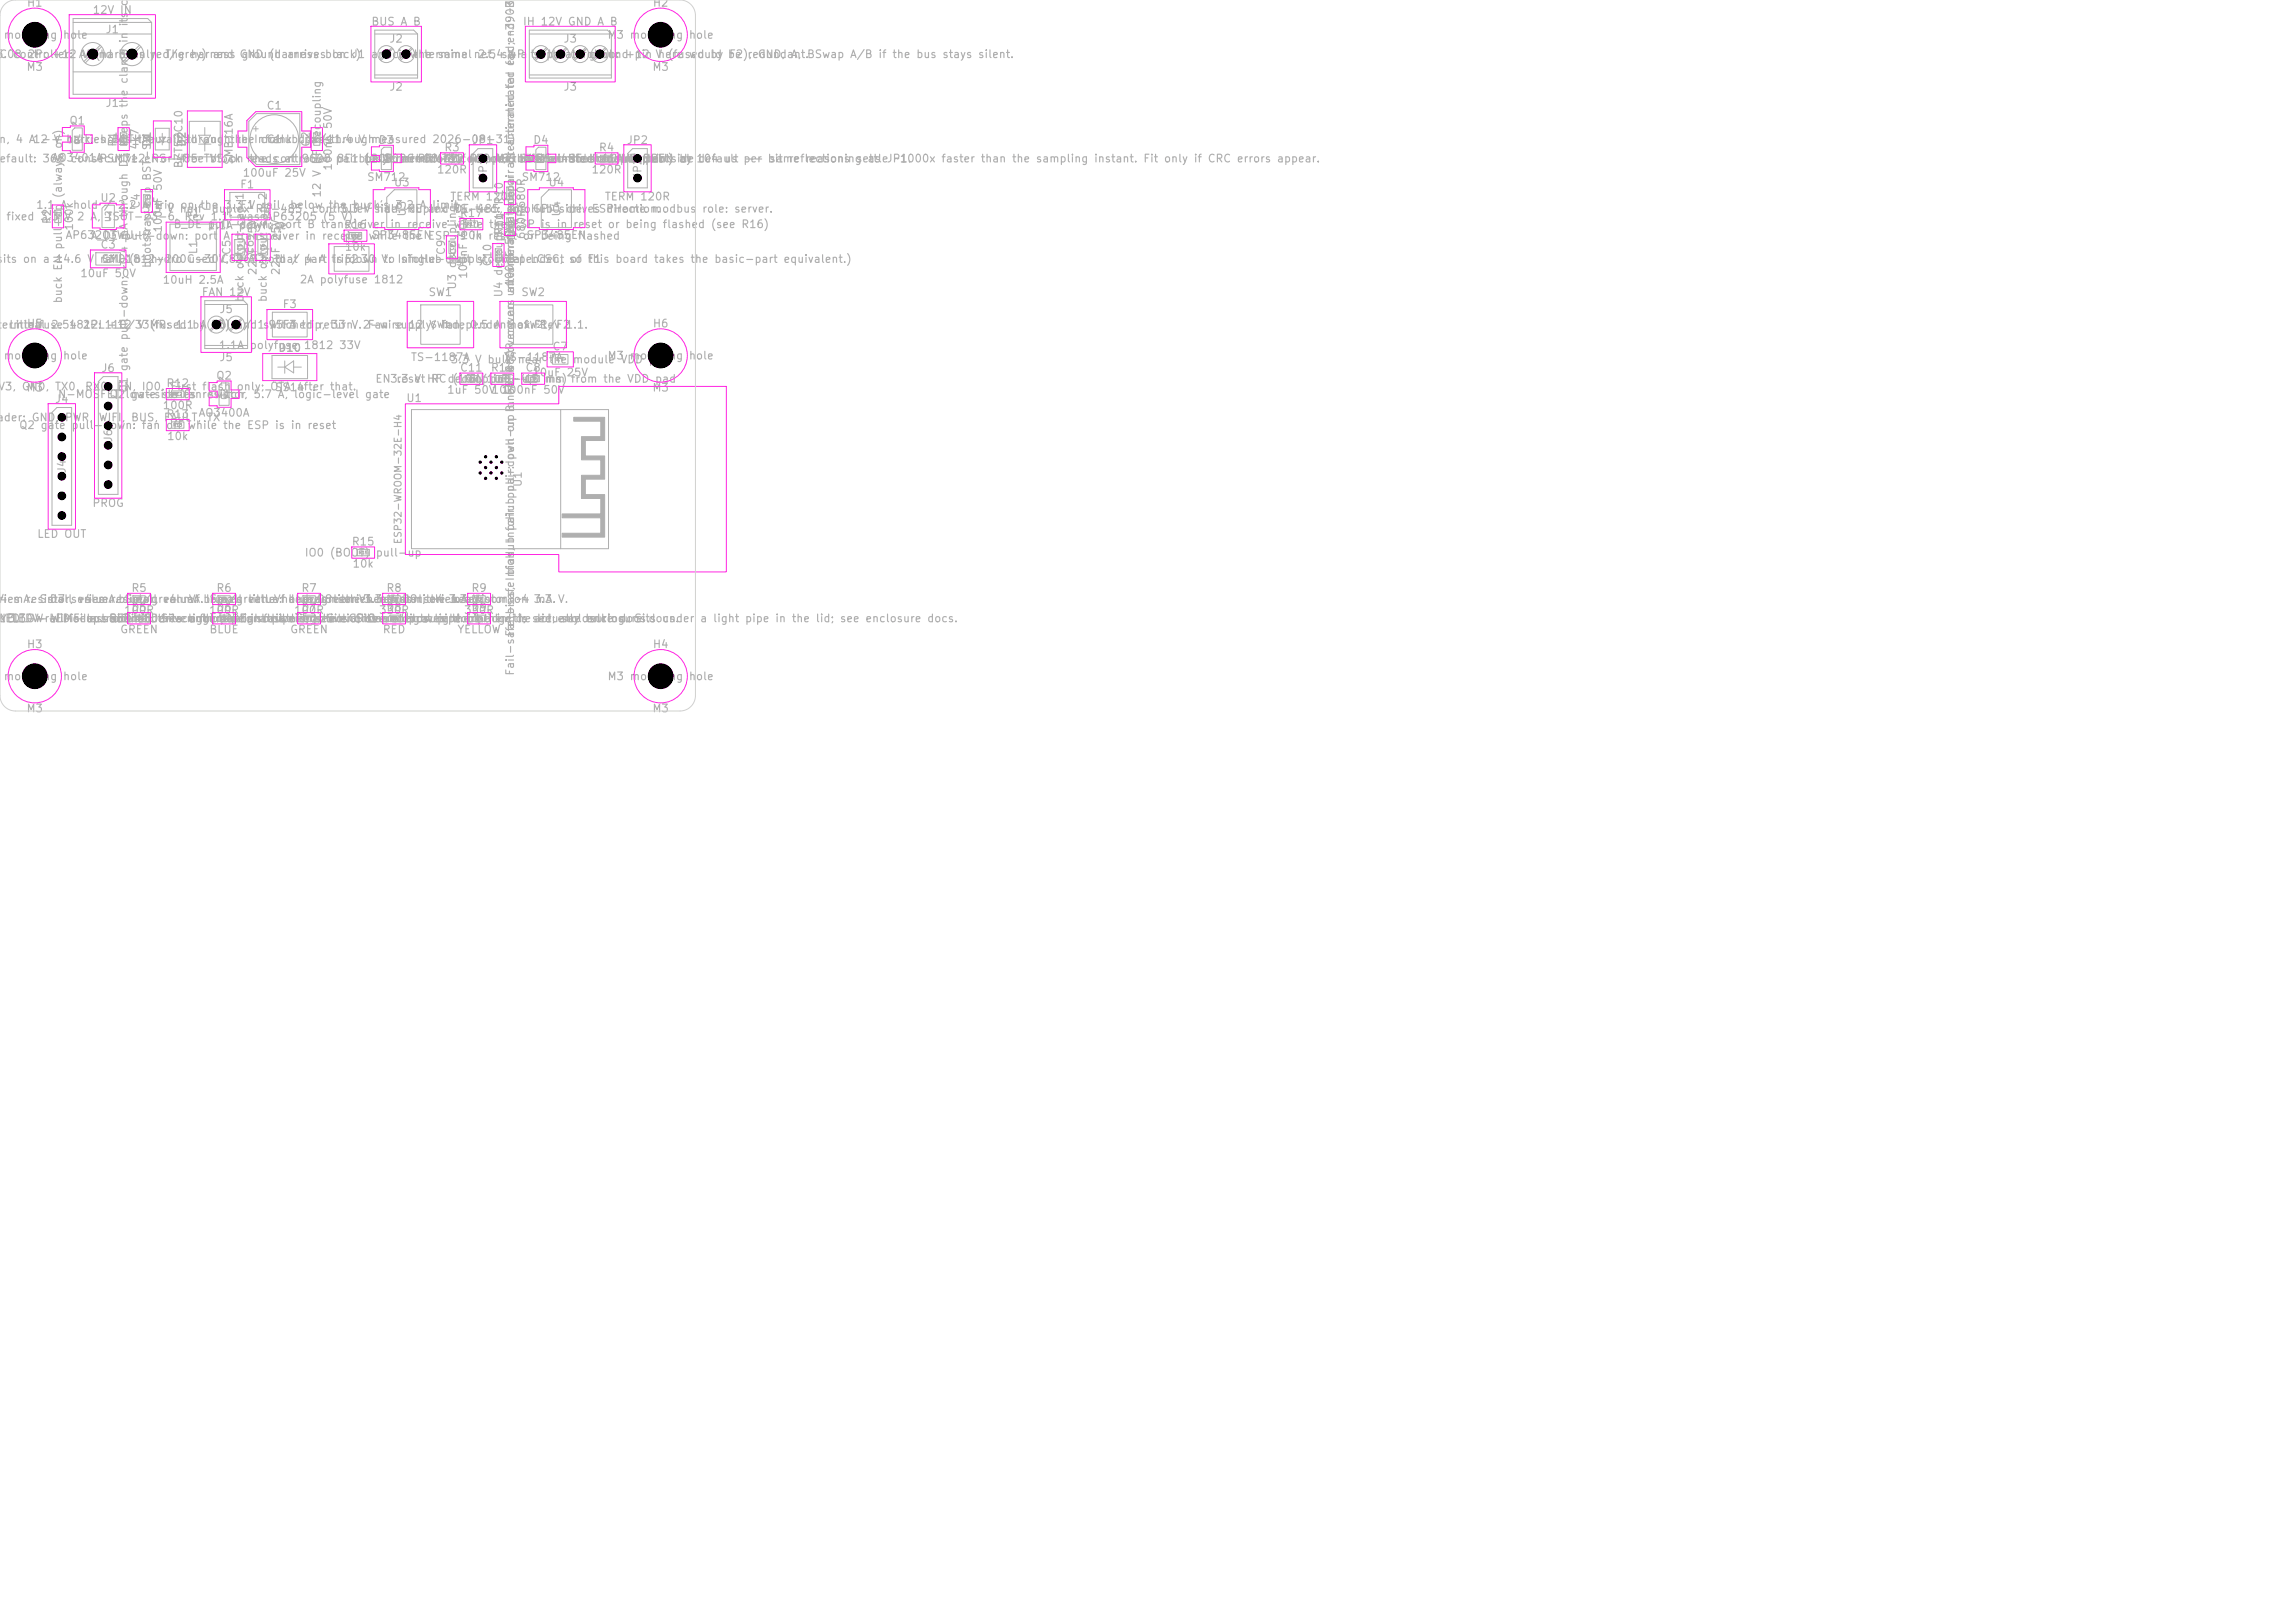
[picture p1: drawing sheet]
<svg xmlns="http://www.w3.org/2000/svg" width="297mm" height="210mm" viewBox="0 0 297 210" stroke-linecap="round" stroke-linejoin="round" font-family="sans-serif">
<defs><g id="words">
<g font-size="1" fill="#afafaf">
<text x="66.8" y="-.6" transform="rotate(-90 66.8 -.6)">i</text>
<text x=".4" y="5.3">mounting hole</text>
<text x="3.4" y="1.1">H1</text>
<text x="11.9" y="2">12V IN</text>
<text x="13.6" y="4.6">J1</text>
<text x="48" y="3.5">BUS A B</text>
<text x="50.3" y="5.8">J2</text>
<text x="66.8" y="4.7" transform="rotate(-90 66.8 4.7)">~390R</text>
<text x="67.6" y="3.5">IH 12V GND A B</text>
<text x="72.9" y="5.8">J3</text>
<text x="78.5" y="5.3">M3 mounting hole</text>
<text x="84.4" y="1.1">H2</text>
<text x="-.6" y="7.8">5.08 2P: +12A</text>
<text x="-.2" y="7.8">C controller:</text>
<text x="3.4" y="9.4">M3</text>
<text x="10.6" y="7.8">Vand B only. The harness GND (harness</text>
<text x="12.2" y="7.8">(harness red/grey) and</text>
<text x="31.2" y="7.8">ground arrivesblack)</text>
<text x="42.9" y="7.8">on J1 and is the same</text>
<text x="49.7" y="7.8">Screw</text>
<text x="50.3" y="12">J2</text>
<text x="54.8" y="7.8">terminalnet, so a</text>
<text x="61.7" y="7.8">2.54 4P</text>
<text x="68.5" y="7.8">to the InfoHub: +12</text>
<text x="68.9" y="7.8">separate ground pin V (fused by be redundant.BSwap A/B if the bus stays silent.</text>
<text x="72.9" y="12">J3</text>
<text x="84.4" y="9.4">M3</text>
<text x="85.1" y="7.8">here would</text>
<text x="94.3" y="7.8">F2), GND, A,</text>
<text x="8.9" y="16.4">Q1</text>
<text x="13.6" y="14.1">J1</text>
<text x="34.4" y="14.4">C1</text>
<text x="-.2" y="18.8">n, 4 A -- bulk: holds the</text>
<text x="-.2" y="21.3">efault: 368 consecutive</text>
<text x="4.2" y="18.8">12 V carries BOTH our</text>
<text x="6.6" y="21.2">AO3401A</text>
<text x="12.8" y="21.3">PSM712error-freeTVS</text>
<text x="15.3" y="19.1" transform="rotate(-90 15.3 19.1)">R1</text>
<text x="18.2" y="19.5" transform="rotate(-90 18.2 19.5)">4k7</text>
<text x="19.5" y="21.3">RS-485</text>
<text x="19.8" y="19.1" transform="rotate(-90 19.8 19.1)">D1</text>
<text x="20.8" y="18.8">rail throughthe</text>
<text x="22.2" y="18.8">load and</text>
<text x="23.9" y="21.9" transform="rotate(-90 23.9 21.9)">BZT52C10</text>
<text x="24.3" y="19.1" transform="rotate(-90 24.3 19.1)">D2</text>
<text x="27.1" y="21.3">block</text>
<text x="29.6" y="21.3">on reads at</text>
<text x="30.4" y="21.4" transform="rotate(-90 30.4 21.4)">SMBJ16A</text>
<text x="30.5" y="18.8">theInfoHubdip (11.4 V measured 2026-08-31)</text>
<text x="31.3" y="23.1">100uF 25V</text>
<text x="32.2" y="21.3">the controller</text>
<text x="33.6" y="18.8">crank</text>
<text x="34.4" y="18.8">C1</text>
<text x="38.9" y="21.3">9600 pairbus</text>
<text x="39.3" y="18.8">passthrough D3</text>
<text x="40.3" y="19.1" transform="rotate(-90 40.3 19.1)">C2</text>
<text x="43.2" y="22.2" transform="rotate(-90 43.2 22.2)">100nF 50V</text>
<text x="43.5" y="21.3">8E1 120R termination with</text>
<text x="47" y="21.3">(asymmetric -7/+12</text>
<text x="47.1" y="21.3">on</text>
<text x="47.4" y="23.7">SM712</text>
<text x="49.6" y="21.3">2026-08-31</text>
<text x="49.7" y="21.3">termination, controller bus</text>
<text x="53.9" y="21.3">PSM712 RS-485unterminatedInfoHub</text>
<text x="56.5" y="22.7">120R</text>
<text x="57.4" y="19.8">R3</text>
<text x="60.9" y="21.3">jumper, InfoHub the standardpair</text>
<text x="61" y="18.9">JP1</text>
<text x="63.3" y="23.2" transform="rotate(-90 63.3 23.2)">JP1</text>
<text x="64.1" y="21.3">V,</text>
<text x="64.3" y="21.3">anthe RS-485</text>
<text x="66.8" y="20.3" transform="rotate(-90 66.8 20.3)">terminated far far</text>
<text x="67.4" y="23.7">SM712</text>
<text x="67.5" y="21.3">side</text>
<text x="67.5" y="21.3">TVS termination, InfoHub side</text>
<text x="68.9" y="18.9">D4</text>
<text x="70.8" y="21.3">on</text>
<text x="73.7" y="21.3">side.adapter,part) by</text>
<text x="76.5" y="22.7">120R</text>
<text x="77.4" y="19.8">R4</text>
<text x="77.9" y="21.3">LEAVE OPEN at</text>
<text x="81" y="18.9">JP2</text>
<text x="83.3" y="23.2" transform="rotate(-90 83.3 23.2)">JP2</text>
<text x="84.3" y="21.3">and</text>
<text x="90" y="21.3">104 us</text>
<text x="90.2" y="21.3">default per</text>
<text x="96.2" y="21.3">-- bit reflections settleJP1.</text>
<text x="99.5" y="21.3">same reasoning as</text>
<text x="115.6" y="21.3">~1000x faster than the sampling instant. Fit only if CRC errors appear.</text>
<text x=".7" y="28.8">fixed 3.3</text>
<text x="4.6" y="27.3">1.1 A hold</text>
<text x="6.8" y="29.1" transform="rotate(-90 6.8 29.1)">R2</text>
<text x="8.3" y="28.8">V 2 A,</text>
<text x="9.7" y="29.9" transform="rotate(-90 9.7 29.9)">100k</text>
<text x="12.9" y="26.4">U2</text>
<text x="13.4" y="27.3">/</text>
<text x="13.7" y="28.8">TSOT-23-6. Rev 1.1: was AP63205 (5 V).</text>
<text x="15.2" y="27.3">2.2</text>
<text x="18.3" y="27.3">A</text>
<text x="18.3" y="27.1" transform="rotate(-90 18.3 27.1)">C4</text>
<text x="18.4" y="27.8">3.3 V half-duplex RS-485, controller</text>
<text x="19.9" y="27.3">trip on the 3.3 V rail, below the buck's 3.2</text>
<text x="22.4" y="29.8">B_DE 1.1A polyfuse</text>
<text x="24" y="28.2">L1</text>
<text x="26.8" y="29.8">pull-down: port B transceiver in receive while the ESP is in reset or being flashed (see R16)</text>
<text x="31" y="24.6">F1</text>
<text x="31" y="27.3">F1</text>
<text x="41.8" y="25.6" transform="rotate(-90 41.8 25.6)">12 V HF decoupling</text>
<text x="43.9" y="27.8">3.3 V</text>
<text x="44.4" y="29.8">R16</text>
<text x="48.3" y="27.8">side. RE and RS-485,</text>
<text x="48.6" y="27.8">half-duplex</text>
<text x="50.9" y="24.4">U3</text>
<text x="52.8" y="28.1" transform="rotate(-90 52.8 28.1)">U3</text>
<text x="54.2" y="27.3">A</text>
<text x="55.8" y="27.3">limit</text>
<text x="58.2" y="26.2">TERM 120R</text>
<text x="58.7" y="27.8">DE tied:</text>
<text x="59.4" y="28.3">R17</text>
<text x="65.3" y="26.6" transform="rotate(-90 65.3 26.6)">R10</text>
<text x="65.4" y="27.8">one</text>
<text x="65.7" y="27.8">InfoHub</text>
<text x="66.8" y="24.2" transform="rotate(-90 66.8 24.2)">or</text>
<text x="68.9" y="27.8">GPIOside.</text>
<text x="70.9" y="24.4">U4</text>
<text x="72.8" y="28.1" transform="rotate(-90 72.8 28.1)">U4</text>
<text x="73.2" y="27.8">drives direction.</text>
<text x="76.5" y="27.8">ESPHome modbus</text>
<text x="78.2" y="26.2">TERM 120R</text>
<text x="90.8" y="27.8">role: server.</text>
<text x="-.6" y="34.3">sits on a 14.6 V rail.</text>
<text x="8.4" y="31.2">AP63203WU-7</text>
<text x="11.7" y="31.3">A_DE pull-down: port</text>
<text x="12.9" y="32.4">C3</text>
<text x="13.1" y="34.3">SMD1812-200C-30V, 2 A hold / part</text>
<text x="16.6" y="34.3">(b-hydro used</text>
<text x="19.8" y="34.8" transform="rotate(-90 19.8 34.8)">bootstrap cap BST-SW</text>
<text x="21.2" y="30.2" transform="rotate(-90 21.2 30.2)">100nF 50V</text>
<text x="25.8" y="33" transform="rotate(-90 25.8 33)">L1</text>
<text x="28.5" y="34.3">C89632; that</text>
<text x="28.8" y="31.3">A</text>
<text x="30.1" y="33.1" transform="rotate(-90 30.1 33.1)">C5</text>
<text x="30.4" y="31.3">transceiver in receive while the ESP is in reset or being flashed</text>
<text x="33.1" y="33.1" transform="rotate(-90 33.1 33.1)">C6</text>
<text x="33.4" y="35.7" transform="rotate(-90 33.4 35.7)">22uF 25V</text>
<text x="36.4" y="35.7" transform="rotate(-90 36.4 35.7)">22uF 25V</text>
<text x="39.4" y="34.3">4 A</text>
<text x="42.8" y="34.3">trip,</text>
<text x="43" y="34.3">isF230</text>
<text x="44.5" y="31.6">F2</text>
<text x="44.5" y="32.7">10k</text>
<text x="45" y="34.3">down V:</text>
<text x="48" y="31.2">SP3485EN</text>
<text x="49.5" y="34.3">toInfoHub supply,</text>
<text x="51.8" y="34.3">single-digit stock at LCSC,</text>
<text x="57.8" y="33.1" transform="rotate(-90 57.8 33.1)">C9</text>
<text x="59.5" y="31.2">10k</text>
<text x="63.8" y="34.6" transform="rotate(-90 63.8 34.6)">C10</text>
<text x="63.9" y="34.3">independent so F1</text>
<text x="65.3" y="30.6" transform="rotate(-90 65.3 30.6)">R11</text>
<text x="68" y="31.2">SP3485EN</text>
<text x="68.2" y="31" transform="rotate(-90 68.2 31)">680R680R</text>
<text x="73.7" y="34.3">of this board takes the basic-part equivalent.)</text>
<text x="8.3" y="39.3" transform="rotate(-90 8.3 39.3)">buck EN pull-up (always on)</text>
<text x="10.3" y="36.1">10uF 50V</text>
<text x="21" y="37">10uH 2.5A</text>
<text x="26" y="38.5">FAN 12V</text>
<text x="28.3" y="40.8">J5</text>
<text x="31.8" y="39.2" transform="rotate(-90 31.8 39.2)">buck output cap 1</text>
<text x="34.8" y="39.2" transform="rotate(-90 34.8 39.2)">buck output cap 2</text>
<text x="36.5" y="40.1">F3</text>
<text x="38.7" y="36.9">2A polyfuse 1812</text>
<text x="55.4" y="38.6">SW1</text>
<text x="59.3" y="37.6" transform="rotate(-90 59.3 37.6)">U3 decoupling</text>
<text x="60.7" y="36.2" transform="rotate(-90 60.7 36.2)">100nF 50V</text>
<text x="65.3" y="38.6" transform="rotate(-90 65.3 38.6)">U4 decoupling</text>
<text x="66.7" y="37.2" transform="rotate(-90 66.7 37.2)">100nF 50V</text>
<text x="66.8" y="38.1" transform="rotate(-90 66.8 38.1)">an unterminated</text>
<text x="67.4" y="38.6">SW2</text>
<text x="-.4" y="42.8">terminal 2.54 2P: +12 V (fused</text>
<text x=".4" y="46.8">mounting hole</text>
<text x="1.1" y="42.8">Littelfuse 1812L110/33MR: 1.1by</text>
<text x="3.4" y="42.6">H5</text>
<text x="25.8" y="42.8">A F3)</text>
<text x="27.4" y="42.8">holdand1.95F3 trip, 33 V.2-wire</text>
<text x="28.2" y="45.4">1.1A polyfuse 1812 33V</text>
<text x="28.3" y="47">J5</text>
<text x="31.4" y="42.8">/</text>
<text x="33.9" y="42.8">switched</text>
<text x="35.9" y="45.8">D10</text>
<text x="37.3" y="42.8">A</text>
<text x="41.1" y="42.8">return.</text>
<text x="47.5" y="42.8">Fan supply, fan, 0.5 A</text>
<text x="52.8" y="42.8">12 V independent</text>
<text x="53.1" y="47">TS-1187A</text>
<text x="58.2" y="47.3">3.3 V bulk near the module VDD pad</text>
<text x="65.1" y="47">TS-1187A</text>
<text x="65.5" y="42.8">max.F1/F2</text>
<text x="66.8" y="42.8">of</text>
<text x="69.7" y="42.8">Rev 1.1.</text>
<text x="71.4" y="45.6">C7</text>
<text x="78.5" y="46.8">M3 mounting hole</text>
<text x="84.4" y="42.6">H6</text>
<text x="-.3" y="50.8">V3, GND, TX0, RX0, EN, IO0. First flash only; OTA after that.</text>
<text x="3.4" y="50.9">M3</text>
<text x="7" y="52.4">J4</text>
<text x="7.4" y="51.8">N-MOSFET</text>
<text x="13" y="48.4">J6</text>
<text x="14.1" y="51.8">Q2low-side fanresistor</text>
<text x="16.8" y="50.9" transform="rotate(-90 16.8 50.9)">Q1 gate pull-down; ~0.4 mA through D1 keeps the clamp in its cha</text>
<text x="16.9" y="51.8">gate series</text>
<text x="21" y="53.2">100R</text>
<text x="21.4" y="50.3">R12</text>
<text x="26.8" y="51.8">switch, 5.7 A, logic-level gate</text>
<text x="27.9" y="49.4">Q2</text>
<text x="35.5" y="50.9">SS14</text>
<text x="48.5" y="49.8">EN3.3 V</text>
<text x="51.2" y="49.8">resetHF</text>
<text x="52.5" y="52.3">U1</text>
<text x="55.7" y="49.8">RCdecoupling,~4.5</text>
<text x="57.8" y="51.2">1uF 50V 100nF 50V</text>
<text x="58.4" y="49.8">(10k/1uF</text>
<text x="59.4" y="48.3">C11</text>
<text x="60.6" y="49.8">EN pull-up</text>
<text x="63.4" y="48.3">R14</text>
<text x="63.5" y="51.2">10k</text>
<text x="66.8" y="52.9" transform="rotate(-90 66.8 52.9)">on680R covers an</text>
<text x="66.8" y="50.4" transform="rotate(-90 66.8 50.4)">A. 680R covers unterminated pairpairaor a terminated end;end; ~390</text>
<text x="67.8" y="49.8">10 mm</text>
<text x="67.9" y="48.3">C8</text>
<text x="68.8" y="48.9">10uF 25V</text>
<text x="70.5" y="49.8">ms) from the VDD pad</text>
<text x="84.4" y="50.9">M3</text>
<text x="-.5" y="54.8">ader: GND, PWR,</text>
<text x="2.4" y="55.8">Q2 gate pull-down: fan off while the ESP is in reset</text>
<text x="12.7" y="54.8">WIFI, BUS, FAULT, TX</text>
<text x="14.8" y="57.3" transform="rotate(-90 14.8 57.3)">J6</text>
<text x="21.4" y="54.3">R13</text>
<text x="21.5" y="57.2">10k</text>
<text x="25.6" y="54.2">AO3400A</text>
<text x="8.8" y="61.3" transform="rotate(-90 8.8 61.3)">J4</text>
<text x="11.9" y="65.8">PROG</text>
<text x="66.8" y="63.7" transform="rotate(-90 66.8 63.7)">pair: pull-upB.</text>
<text x="67.8" y="63.1" transform="rotate(-90 67.8 63.1)">U1</text>
<text x="4.7" y="69.8">LED OUT</text>
<text x="45.4" y="70.8">R15</text>
<text x="66.8" y="70.2" transform="rotate(-90 66.8 70.2)">InfoHubpull-down on</text>
<text x="16.9" y="76.8">R5</text>
<text x="27.9" y="76.8">R6</text>
<text x="38.9" y="76.8">R7</text>
<text x="39.4" y="72.3">IO0 (BOOT) pull-up</text>
<text x="45.5" y="73.7">10k</text>
<text x="49.9" y="76.8">R8</text>
<text x="60.9" y="76.8">R9</text>
<text x="66.8" y="74.6" transform="rotate(-90 66.8 74.6)">bias,</text>
<text x="-.8" y="78.3">~4 mA. Smallseries</text>
<text x="-.7" y="80.8">e</text>
<text x="-.4" y="80.8">N3.3-- LEDis</text>
<text x="-.3" y="78.3">ries resistor, value:resistor, value:</text>
<text x="-.2" y="80.8">LED</text>
<text x="-.1" y="80.8">YELLOWrailModbusRED under</text>
<text x="1.4" y="80.8">LEDV--</text>
<text x="6.4" y="78.3">D7</text>
<text x="6.5" y="80.8">Wi-Fiup. Sits LEDdriven</text>
<text x="9.8" y="80.8">-- transmit:</text>
<text x="10.2" y="78.3">~4 mA.blue/greenmA.blue/green</text>
<text x="11.4" y="80.8">associated. theacontrollerlightthe lid; active.</text>
<text x="14.5" y="80.8">online:</text>
<text x="15.5" y="82.2">GREEN</text>
<text x="16" y="79.7">100R</text>
<text x="16" y="78.3">Small</text>
<text x="16.9" y="79.3">D5</text>
<text x="20.7" y="80.8">Sits underpipeissopipeis</text>
<text x="21.2" y="78.3">~4</text>
<text x="21.2" y="80.8">-- light</text>
<text x="24.4" y="78.3">Vf leaves value:headroomseries leaves</text>
<text x="24.4" y="80.8">a fromaDE,infaultneeds SitsGPIO</text>
<text x="26.1" y="80.8">generatoranswering.</text>
<text x="27" y="79.7">100R</text>
<text x="27" y="78.3">Small littleVf blue/green</text>
<text x="27" y="82.2">BLUE</text>
<text x="27.9" y="79.3">D6</text>
<text x="35.5" y="80.8">it</text>
<text x="37.5" y="82.2">GREEN</text>
<text x="37.5" y="78.3">leaves</text>
<text x="38" y="79.7">100R</text>
<text x="38.9" y="80.8">in see</text>
<text x="38.9" y="79.3">D7</text>
<text x="40.9" y="78.3">D8little 3.3 V. D9little 3.3</text>
<text x="41.1" y="80.8">the enclosure</text>
<text x="42.4" y="80.8">nolid; see a docs.light</text>
<text x="44.4" y="78.3">onVf</text>
<text x="45.7" y="80.8">under enclosure the bridgethesee</text>
<text x="45.9" y="80.8">Sits andlight pipe pipe inlid;</text>
<text x="47.3" y="78.3">headroomseries resistor, on</text>
<text x="48.9" y="78.3">resistor, on</text>
<text x="49" y="79.7">330R</text>
<text x="49.4" y="82.2">RED</text>
<text x="49.5" y="80.8">under a</text>
<text x="49.9" y="79.3">D8</text>
<text x="52.8" y="80.8">proves</text>
<text x="55.8" y="78.3">~4 mA.V.</text>
<text x="58.3" y="78.3">headroom</text>
<text x="58.6" y="80.8">docs.the</text>
<text x="59.1" y="82.2">YELLOW</text>
<text x="60" y="79.7">330R</text>
<text x="60.4" y="80.8">in</text>
<text x="60.9" y="79.3">D9</text>
<text x="66.8" y="78.3">~4 3.3</text>
<text x="66.8" y="82.5" transform="rotate(-90 66.8 82.5)">Fail-safeInfoHub pair:</text>
<text x="66.9" y="80.8">is actually</text>
<text x="69.2" y="78.3">mA.V.</text>
<text x="69.4" y="80.8">lid;enclosure docs.docs.</text>
<text x="72.5" y="80.8">see talking. Sits under</text>
<text x="75.8" y="80.8">enclosure</text>
<text x="90.5" y="80.8">a light pipe in the lid; see enclosure docs.</text>
<text x=".4" y="88.3">mounting hole</text>
<text x="3.4" y="84.1">H3</text>
<text x="66.8" y="87.5" transform="rotate(-90 66.8 87.5)">Fail-safe bias,</text>
<text x="78.5" y="88.3">M3 mounting hole</text>
<text x="84.4" y="84.1">H4</text>
<text x="3.4" y="92.4">M3</text>
<text x="84.4" y="92.4">M3</text>
</g>
<text font-size=".9" fill="#afafaf" x="52.2" y="70.5" transform="rotate(-90 52.2 70.5)">ESP32-WROOM-32E-H4</text>
<g font-size=".8" fill="#afafaf">
<text x="13.1" y="34.1">C3</text>
<text x="55.7" y="42.6">SW1</text>
<text x="67.7" y="42.6">SW2</text>
</g>
<g font-size=".7" fill="#afafaf">
<text x="10.5" y="18.8" transform="rotate(-90 10.5 18.8)">Q1</text>
<text x="50.5" y="21.3" transform="rotate(-90 50.5 21.3)">D3</text>
<text x="70.5" y="21.3" transform="rotate(-90 70.5 21.3)">D4</text>
<text x="14.5" y="28.8" transform="rotate(-90 14.5 28.8)">U2</text>
<text x="29.5" y="51.8" transform="rotate(-90 29.5 51.8)">Q2</text>
</g>
<g font-size=".5" fill="#afafaf">
<text x="31.4" y="32.5" transform="rotate(-90 31.4 32.5)">C5</text>
<text x="34.4" y="32.5" transform="rotate(-90 34.4 32.5)">C6</text>
<text x="72" y="46.9">C7</text>
</g>
<g font-size=".4" fill="#afafaf">
<text x="16.3" y="18.4" transform="rotate(-90 16.3 18.4)">R1</text>
<text x="41.3" y="18.4" transform="rotate(-90 41.3 18.4)">C2</text>
<text x="58.1" y="20.8">R3</text>
<text x="7.8" y="28.4" transform="rotate(-90 7.8 28.4)">R2</text>
<text x="19.3" y="26.4" transform="rotate(-90 19.3 26.4)">C4</text>
<text x="60.4" y="29.3">R17</text>
<text x="66.3" y="29.6" transform="rotate(-90 66.3 29.6)">R11</text>
<text x="66.3" y="25.6" transform="rotate(-90 66.3 25.6)">R10</text>
<text x="45.4" y="30.8">R16</text>
<text x="58.8" y="32.4" transform="rotate(-90 58.8 32.4)">C9</text>
<text x="64.8" y="33.6" transform="rotate(-90 64.8 33.6)">C10</text>
<text x="22.4" y="51.3">R12</text>
<text x="60.4" y="49.3">C11</text>
<text x="64.4" y="49.3">R14</text>
<text x="68.6" y="49.3">C8</text>
<text x="22.4" y="55.3">R13</text>
<text x="46.4" y="71.8">R15</text>
<text x="17.6" y="77.8">R5</text>
<text x="28.6" y="77.8">R6</text>
<text x="39.6" y="77.8">R7</text>
<text x="50.6" y="77.8">R8</text>
<text x="61.6" y="77.8">R9</text>
<text x="17.6" y="80.3">D5</text>
<text x="28.6" y="80.3">D6</text>
<text x="39.6" y="80.3">D7</text>
<text x="50.6" y="80.3">D8</text>
<text x="61.6" y="80.3">D9</text>
</g>
</g></defs>
<path d="M53.3 53h19.3v18h-19.3zM72.6 53h6.1v18h-6.1M74.3 54h4v3h-2.6v2h2.6v3h-2.6v2h2.6v5.5h-5.6v-.5h5v-2h-5v-.5h5v-2h-2.4v-3h2.4v-2h-2.4v-3h2.4v-2h-3.4z" fill="none" stroke="#afafaf" stroke-width=".13"/>
<path d="M74.3 54h4v3h-2.6v2h2.6v3h-2.6v2h2.6v5.5h-5.6v-.5h5v-2h-5v-.5h5v-2h-2.4v-3h2.4v-2h-2.4v-3h2.4v-2h-3.4z" fill="#afafaf"/>
<g fill="none" stroke="#afafaf" stroke-width=".13">
<path d="M9.5 2.4h9.6l.5 .5v9.3h-10.1zM9.5 9.3h10.1M9.5 4.4h10.1M9.5 2.9h10.1M9.7 16.5h.9v3h-1.3v-2.6zM13 5.9l-2.1 2.1M13.1 6l-2.1 2.1M15.6 17.2h.8v1.6h-.8zM18 5.9l-2.1 2.1M18.2 6l-2.1 2.1M20.1 16.6h1.8v2.8h-1.8zM20.4 18.4h1.1"/>
<path d="M20.6 17.8h.8l-.4 .6zM21 17.3v.5M21 18.4v.4M24.5 15.7h4v4.6h-4zM25.7 18.6h1.6M25.7 17.5h1.6l-.8 1.1zM26.5 16.5v1M26.5 18.6v1M32.8 16.7h.6M33.1 16.4v.6M33.2 14.7h5.6v6.6h-5.6l-1-1v-4.6zM40.6 17.2h.8v1.6h-.8z"/>
<path d="M48.5 4.4h5.5M48.5 3.9h5l.5 .5v5.7h-5.5zM48.5 9.7h5.5M49.7 19.1h.9v2.8h-1.3v-2.5zM50.7 6.2l-1.5 1.5M50.8 6.3l-1.5 1.5M53.2 6.2l-1.5 1.5M53.4 6.3l-1.6 1.5M61.2 19.9l.7-.7h1.9v5.1h-2.6zM68.5 4.4h10.6M68.5 3.9h10.1l.5 .5v5.7h-10.6zM68.5 9.7h10.6"/>
<path d="M69.7 19.1h1v2.8h-1.4v-2.5zM70.7 6.2l-1.5 1.5M70.8 6.3l-1.5 1.5M73.2 6.2l-1.5 1.5M73.4 6.3l-1.6 1.5M75.8 6.2l-1.6 1.5M75.9 6.3l-1.5 1.5M78.3 6.2l-1.5 1.5M78.5 6.3l-1.6 1.5M81.9 19.2h1.9v5.1h-2.6v-4.4zM7.1 27.2h.8v1.6h-.8zM12.4 32.7h3.2v1.6h-3.2z"/>
<path d="M13.2 26.9l.4-.3h1.2v2.9h-1.6zM18.6 25.2h.8v1.6h-.8zM22 29h6v6h-6zM26.5 38.9h5l.5 .5v5.7h-5.5zM26.5 39.4h5.5M29.8 24.9h4.5v3.2h-4.5zM30.4 31h1.2v2h-1.2zM33.4 31h1.2v2h-1.2zM43.3 31.9h4.4v3.2h-4.4zM45.2 30.1h1.6v.8h-1.6zM50 25.5l1-.9h3v4.9h-4zM54.4 39.5h5.2v5.1h-5.2z"/>
<path d="M57.7 20.1h1.6v.8h-1.6zM58.1 31.2h.8v1.6h-.8zM60.2 28.6h1.6v.8h-1.6zM64.1 32.2h.8v1.6h-.8zM65.6 24.2h.8v1.6h-.8zM65.6 28.2h.8v1.6h-.8zM66.4 39.5h5.2v5.1h-5.2zM70 25.5l1-.9h3v4.9h-4zM77.7 20.1h1.6v.8h-1.6zM6.7 53.4l.7-.7h1.9v15.3h-2.6zM12.7 49.4l.7-.7h1.9v15.3h-2.6zM22.2 50.6h1.6v.8h-1.6z"/>
<path d="M22.2 54.6h1.6v.8h-1.6zM26.5 44.7h5.5M28.3 49.9l.4-.3h.9v2.8h-1.3zM28.7 41.2l-1.5 1.5M28.8 41.3l-1.5 1.5M31.2 41.2l-1.5 1.5M31.4 41.3l-1.6 1.5M35.2 46h4.6v3h-4.6zM35.3 40.4h4.4v3.2h-4.4zM35.9 47.5h1M36.9 46.7v1.6M36.9 47.5l1.1-.8v1.6z"/>
<path d="M38 47.5h1M60.2 48.6h1.6v.8h-1.6zM64.2 48.6h1.6v.8h-1.6zM68.2 48.6h1.6v.8h-1.6zM71.5 45.9h2v1.2h-2zM17.2 77.1h1.6v.8h-1.6zM17.2 79.9l.3-.3h1.3v.8h-1.6zM28.2 79.9l.3-.3h1.3v.8h-1.6zM28.2 77.1h1.6v.8h-1.6zM39.2 79.9l.3-.3h1.3v.8h-1.6zM39.2 77.1h1.6v.8h-1.6zM46.2 71.1h1.6v.8h-1.6z"/>
<path d="M50.2 79.9l.3-.3h1.3v.8h-1.6zM50.2 77.1h1.6v.8h-1.6zM61.2 79.9l.3-.3h1.3v.8h-1.6zM61.2 77.1h1.6v.8h-1.6z"/>
<circle cx="12" cy="7" r="1.5"/>
<circle cx="17.1" cy="7" r="1.5"/>
<circle cx="35.5" cy="18" r="3.1"/>
<circle cx="50" cy="7" r="1.1"/>
<circle cx="52.5" cy="7" r="1.1"/>
<circle cx="70" cy="7" r="1.1"/>
<circle cx="72.5" cy="7" r="1.1"/>
<circle cx="75.1" cy="7" r="1.1"/>
<circle cx="77.6" cy="7" r="1.1"/>
<circle cx="28" cy="42" r="1.1"/>
<circle cx="30.5" cy="42" r="1.1"/>
</g>
<g fill="none" stroke="#ff26e2" stroke-width=".13">
<path d="M8.1 16.5h1v-.2h1.8v1.2h1v1.1h-1v1.1h-1.8v-.2h-1v-1.1h1v-.8h-1zM8.9 1.9h11.2v10.8h-11.2zM15.3 16.5h1.4v3h-1.4zM19.8 15.7h2.4v4.7h-2.4zM24.2 14.4h4.5v7.3h-4.5zM33.1 14.5h5.9v2.5h1.2v2.1h-1.2v2.5h-5.9l-1.2-1.2v-1.3h-1.1v-2.1h1.1v-1.4zM40.3 16.5h1.4v3h-1.4zM48 3.4h6.5v7.2h-6.5zM48.1 19h1v-.2h1.8v1.2h1v1.1h-1v1.1h-1.8v-.2h-1v-1.1h1v-.8h-1zM57 19.8h3v1.4h-3zM60.7 18.7h3.6v6.1h-3.6zM68 3.4h11.6v7.2h-11.6z"/>
<path d="M68.1 19h1v-.2h1.8v1.2h1v1.1h-1v1.1h-1.8v-.2h-1v-1.1h1v-.8h-1zM77 19.8h3v1.4h-3zM80.7 18.7h3.6v6.1h-3.6zM6.8 26.5h1.4v3h-1.4zM11.7 32.3h4.6v2.3h-4.6zM12 26.5h1v-.2h2v.2h1v3h-1v.2h-2v-.2h-1zM18.3 24.5h1.4v3h-1.4zM21.5 28.8h7v6.5h-7zM26 38.4h6.5v7.2h-6.5zM29 24.6h5.9v3.9h-5.9zM30 30.3h2v3.4h-2zM33 30.3h2v3.4h-2z"/>
<path d="M42.6 31.6h5.8v3.9h-5.8zM44.5 29.8h3v1.4h-3zM48.3 24.5h1.5v-.2h4.4v.2h1.5v5h-1.5v.2h-4.4v-.2h-1.5zM52.7 39h8.6v6h-8.6zM57.8 30.5h1.4v3h-1.4zM59.5 28.3h3v1.4h-3zM63.8 31.5h1.4v3h-1.4zM64.7 39h8.6v6h-8.6zM65.3 23.5h1.4v3h-1.4zM65.3 27.5h1.4v3h-1.4zM68.3 24.5h1.5v-.2h4.4v.2h1.5v5h-1.5v.2h-4.4v-.2h-1.5zM6.2 52.2h3.6v16.3h-3.6z"/>
<path d="M12.2 48.2h3.6v16.3h-3.6zM21.5 50.3h3v1.4h-3zM21.5 54.3h3v1.4h-3zM27.1 49.5h1v-.2h1.8v1.2h1v1.1h-1v1.1h-1.8v-.2h-1v-1.1h1v-.8h-1zM34 45.8h7v3.5h-7zM34.6 40h5.9v3.9h-5.9zM52.5 52.3h19.8v-2.3h21.7v24h-21.7v-2.3h-19.8zM59.5 48.3h3v1.4h-3zM63.5 48.3h3v1.4h-3zM67.5 48.3h3v1.4h-3zM70.8 45.5h3.4v2h-3.4zM16.5 76.8h3v1.4h-3z"/>
<path d="M16.5 79.3h3v1.4h-3zM27.5 76.8h3v1.4h-3zM27.5 79.3h3v1.4h-3zM38.5 76.8h3v1.4h-3zM38.5 79.3h3v1.4h-3zM45.5 70.8h3v1.4h-3zM49.5 76.8h3v1.4h-3zM49.5 79.3h3v1.4h-3zM60.5 76.8h3v1.4h-3zM60.5 79.3h3v1.4h-3z"/>
<circle cx="4.5" cy="4.5" r="3.4"/>
<circle cx="85.5" cy="4.5" r="3.4"/>
<circle cx="4.5" cy="46" r="3.4"/>
<circle cx="85.5" cy="46" r="3.4"/>
<circle cx="4.5" cy="87.5" r="3.4"/>
<circle cx="85.5" cy="87.5" r="3.4"/>
</g>
<path d="M.6 .6a2 2 0 0 1 1.4-.6h86a2 2 0 0 1 2 2v88a2 2 0 0 1-2 2h-86a2 2 0 0 1-2-2v-88a2 2 0 0 1 .6-1.4z" fill="none" stroke="#d0d2cd" stroke-width=".13"/>
<g fill="#000" stroke="#000" stroke-width=".13">
<circle cx="4.5" cy="4.5" r="1.6"/>
<circle cx="12" cy="7" r=".65"/>
<circle cx="17.1" cy="7" r=".65"/>
<circle cx="50" cy="7" r=".55"/>
<circle cx="52.5" cy="7" r=".55"/>
<circle cx="70" cy="7" r=".55"/>
<circle cx="72.5" cy="7" r=".55"/>
<circle cx="75.1" cy="7" r=".55"/>
<circle cx="77.6" cy="7" r=".55"/>
<circle cx="85.5" cy="4.5" r="1.6"/>
<circle cx="62.5" cy="23" r=".5"/>
<circle cx="62.5" cy="20.5" r=".5"/>
<circle cx="82.5" cy="20.5" r=".5"/>
<circle cx="82.5" cy="23" r=".5"/>
<circle cx="4.5" cy="46" r="1.6"/>
<circle cx="8" cy="59.1" r=".5"/>
<circle cx="8" cy="56.5" r=".5"/>
<circle cx="8" cy="54" r=".5"/>
<circle cx="14" cy="52.5" r=".5"/>
<circle cx="14" cy="55.1" r=".5"/>
<circle cx="14" cy="57.6" r=".5"/>
<circle cx="14" cy="50" r=".5"/>
<circle cx="28" cy="42" r=".55"/>
<circle cx="30.5" cy="42" r=".55"/>
<circle cx="62.1" cy="59.8" r=".15"/>
<circle cx="62.8" cy="59.1" r=".15"/>
<circle cx="63.5" cy="59.8" r=".15"/>
<circle cx="64.2" cy="59.1" r=".15"/>
<circle cx="64.9" cy="59.8" r=".15"/>
<circle cx="85.5" cy="46" r="1.6"/>
<circle cx="8" cy="66.7" r=".5"/>
<circle cx="8" cy="61.6" r=".5"/>
<circle cx="8" cy="64.2" r=".5"/>
<circle cx="14" cy="62.7" r=".5"/>
<circle cx="14" cy="60.2" r=".5"/>
<circle cx="62.1" cy="61.2" r=".15"/>
<circle cx="62.8" cy="61.9" r=".15"/>
<circle cx="62.8" cy="60.5" r=".15"/>
<circle cx="63.5" cy="61.2" r=".15"/>
<circle cx="64.2" cy="61.9" r=".15"/>
<circle cx="64.2" cy="60.5" r=".15"/>
<circle cx="64.9" cy="61.2" r=".15"/>
<circle cx="4.5" cy="87.5" r="1.6"/>
<circle cx="85.5" cy="87.5" r="1.6"/>
</g>
<use href="#words"/>
</svg>
